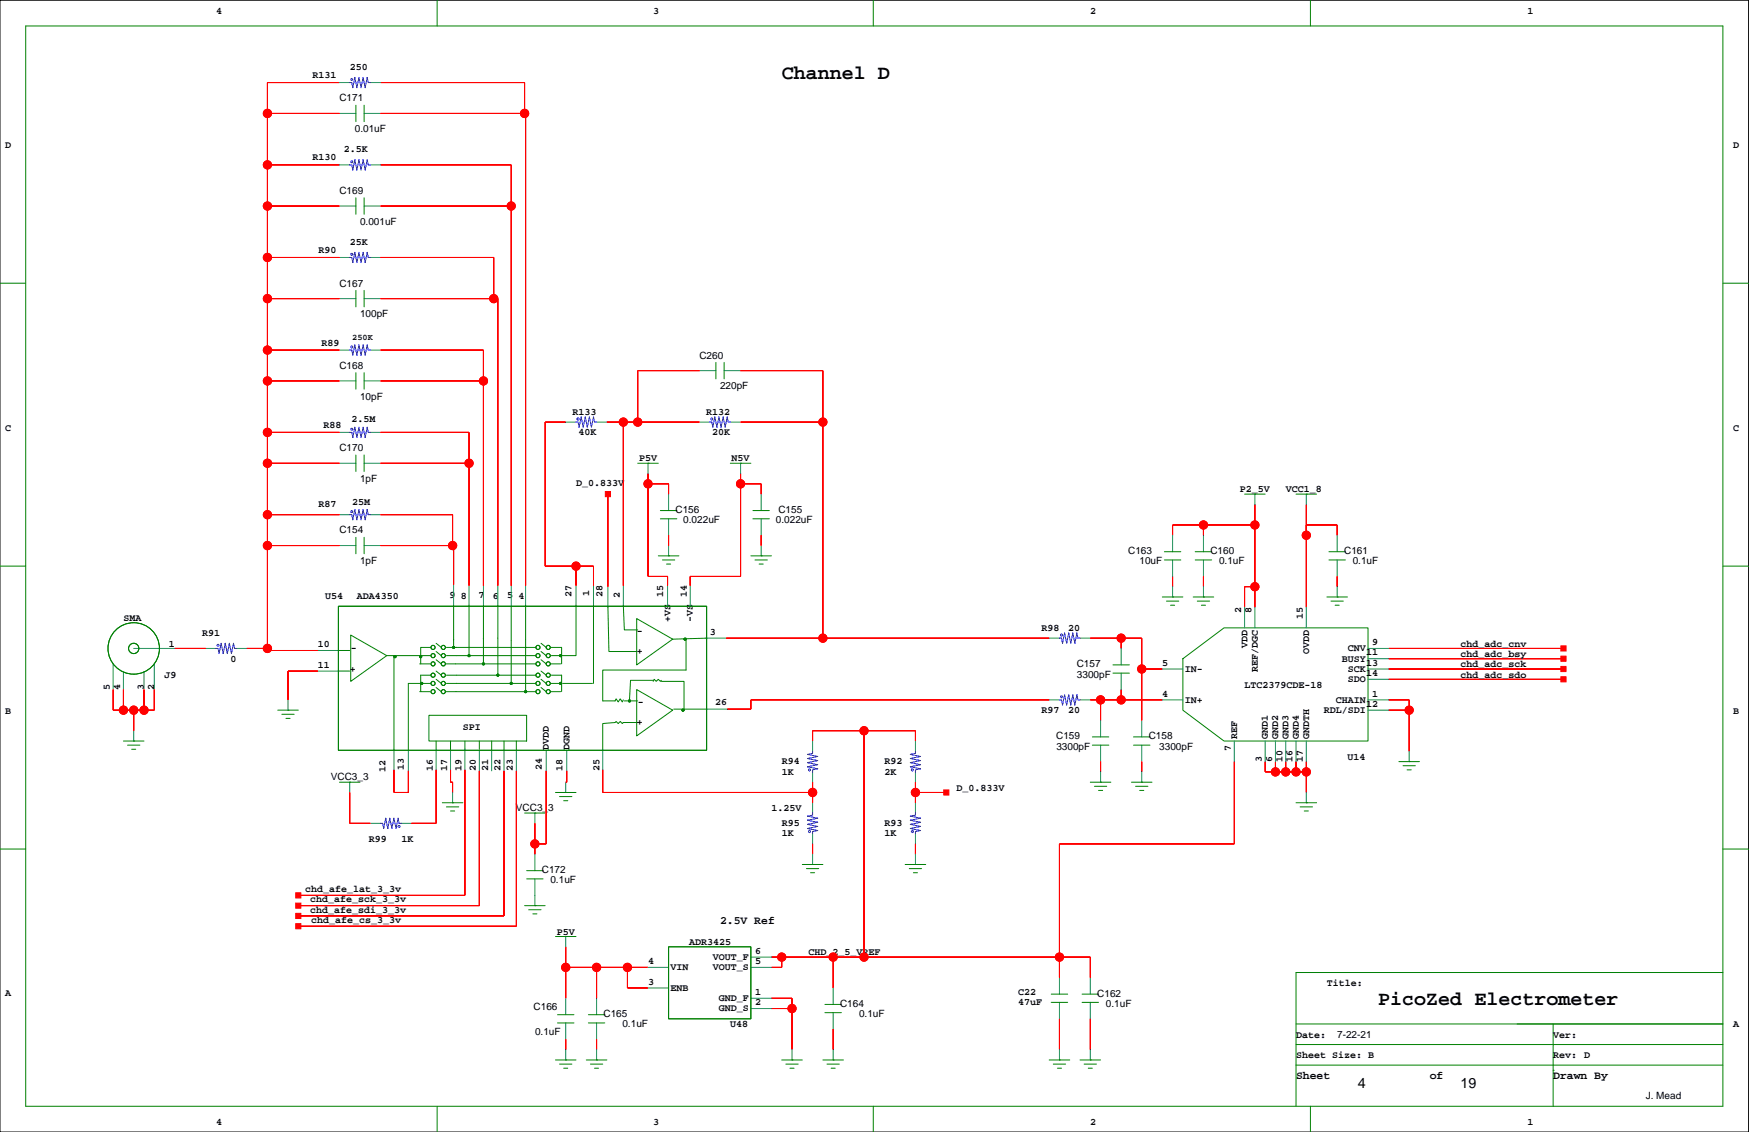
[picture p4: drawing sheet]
<svg xmlns="http://www.w3.org/2000/svg" width="432mm" height="279mm" viewBox="0 0 432 279" stroke-linecap="round" stroke-linejoin="round" font-family="sans-serif">
<defs><g id="words">
<g font-size="4.9">
<text x="193" y="19.5">Channel D</text>
<text x="340.3" y="248">PicoZed Electrometer</text>
</g>
<g font-size="3.5">
<text x="335.2" y="268.6">4</text>
<text x="360.6" y="268.6">19</text>
</g>
<g font-size="2.8">
<text x="177.8" y="228.1">2.5V Ref</text>
<text x="320" y="266.2">Sheet</text>
<text x="353" y="266.2">of</text>
<text x="383.5" y="266.2">Drawn By</text>
</g>
<g font-size="2.5">
<text x="53.3" y="3.4">4</text>
<text x="161.3" y="3.4">3</text>
<text x="269.2" y="3.4">2</text>
<text x="377.1" y="3.4">1</text>
<text x="86.3" y="17.3">250</text>
<text x="77.1" y="19.3">R131</text>
<text x="83.8" y="25">C171</text>
<text x="87.6" y="32.7">0.01uF</text>
<text x="1.3" y="36.4">D</text>
<text x="77.1" y="39.6">R130</text>
<text x="84.9" y="37.6">2.5K</text>
<text x="427.9" y="36.4">D</text>
<text x="83.8" y="47.9">C169</text>
<text x="88.9" y="55.5">0.001uF</text>
<text x="78.6" y="62.5">R90</text>
<text x="86.3" y="60.4">25K</text>
<text x="83.8" y="70.7">C167</text>
<text x="88.9" y="78.4">100pF</text>
<text x="79.4" y="85.3">R89</text>
<text x="172.7" y="88.5">C260</text>
<text x="83.8" y="91">C168</text>
<text x="88.9" y="98.7">10pF</text>
<text x="177.8" y="96.1">220pF</text>
<text x="1.3" y="106.3">C</text>
<text x="79.9" y="105.6">R88</text>
<text x="86.8" y="104.2">2.5M</text>
<text x="141.4" y="102.3">R133</text>
<text x="142.8" y="107.4">40K</text>
<text x="174.4" y="102.3">R132</text>
<text x="175.9" y="107.4">20K</text>
<text x="427.9" y="106.3">C</text>
<text x="83.8" y="111.4">C170</text>
<text x="157.8" y="113.9">P5V</text>
<text x="180.6" y="113.9">N5V</text>
<text x="88.9" y="119">1pF</text>
<text x="142.2" y="120">D_0.833V</text>
<text x="78.6" y="125.2">R87</text>
<text x="87" y="124.6">25M</text>
<text x="306.1" y="121.5">P2_5V</text>
<text x="317.4" y="121.5">VCC1_8</text>
<text x="83.8" y="131.7">C154</text>
<text x="166.8" y="126.6">C156</text>
<text x="168.7" y="129.1">0.022uF</text>
<text x="191.6" y="129.1">0.022uF</text>
<text x="192.2" y="126.6">C155</text>
<text x="278.5" y="136.8">C163</text>
<text x="298.8" y="136.8">C160</text>
<text x="331.8" y="136.8">C161</text>
<text x="88.9" y="139.3">1pF</text>
<text x="281.3" y="139.3">10uF</text>
<text x="301" y="139.3">0.1uF</text>
<text x="334" y="139.3">0.1uF</text>
<text x="80.2" y="147.9">U54</text>
<text x="88.1" y="147.9">ADA4350</text>
<text x="111" y="147.6">9</text>
<text x="113.8" y="147.9">8</text>
<text x="118.1" y="147.6">7</text>
<text x="121.7" y="147.8">6</text>
<text x="125.2" y="147.6">5</text>
<text x="128" y="147.8">4</text>
<text x="141.1" y="147.3" transform="rotate(-90 141.1 147.3)">27</text>
<text x="145.4" y="147.1" transform="rotate(-90 145.4 147.1)">1</text>
<text x="148.7" y="147.3" transform="rotate(-90 148.7 147.3)">28</text>
<text x="153.1" y="147.6" transform="rotate(-90 153.1 147.6)">2</text>
<text x="163.7" y="147.3" transform="rotate(-90 163.7 147.3)">15</text>
<text x="169.6" y="147.3" transform="rotate(-90 169.6 147.3)">14</text>
<text x="30.5" y="153.3">SMA</text>
<text x="165.5" y="153.6" transform="rotate(-90 165.5 153.6)">+VS</text>
<text x="171.1" y="153.6" transform="rotate(-90 171.1 153.6)">-VS</text>
<text x="257.1" y="155.7">R98</text>
<text x="263.7" y="155.7">20</text>
<text x="306.4" y="151.4" transform="rotate(-90 306.4 151.4)">2</text>
<text x="309" y="151.4" transform="rotate(-90 309 151.4)">8</text>
<text x="321.7" y="152.9" transform="rotate(-90 321.7 152.9)">15</text>
<text x="41.7" y="159.6">1</text>
<text x="49.9" y="156.9">R91</text>
<text x="78.5" y="159.7">10</text>
<text x="86.6" y="160.7">-</text>
<text x="157.2" y="156.4">-</text>
<text x="157.2" y="161.5">+</text>
<text x="175.3" y="156.7">3</text>
<text x="308" y="159.9" transform="rotate(-90 308 159.9)">VDD</text>
<text x="323.2" y="161.4" transform="rotate(-90 323.2 161.4)">OVDD</text>
<text x="332.8" y="160.7">CNV</text>
<text x="337.3" y="161.8">11</text>
<text x="338.8" y="159.2">9</text>
<text x="360.6" y="159.6">chd_adc_cnv</text>
<text x="40.6" y="167.2">J9</text>
<text x="56.9" y="163.3">0</text>
<text x="78.5" y="164.8">11</text>
<text x="86.3" y="165.8">+</text>
<text x="265.8" y="164.7">C157</text>
<text x="265.9" y="167.2">3300pF</text>
<text x="287" y="164.3">5</text>
<text x="292.5" y="165.8">IN-</text>
<text x="310.5" y="165.8" transform="rotate(-90 310.5 165.8)">REF/DGC</text>
<text x="331.3" y="163.3">BUSY</text>
<text x="332.8" y="165.8">SCK</text>
<text x="337.3" y="166.9">14</text>
<text x="337.3" y="164.3">13</text>
<text x="360.6" y="162.1">chd_adc_bsy</text>
<text x="360.6" y="164.7">chd_adc_sck</text>
<text x="360.6" y="167.2">chd_adc_sdo</text>
<text x="27.1" y="170.2" transform="rotate(-90 27.1 170.2)">5</text>
<text x="29.6" y="170.2" transform="rotate(-90 29.6 170.2)">4</text>
<text x="35.5" y="170.2" transform="rotate(-90 35.5 170.2)">3</text>
<text x="38.1" y="170.2" transform="rotate(-90 38.1 170.2)">2</text>
<text x="157.4" y="173.9">-</text>
<text x="176.6" y="174">26</text>
<text x="287" y="171.9">4</text>
<text x="292.5" y="173.4">IN+</text>
<text x="307.3" y="169.8">LTC2379CDE-18</text>
<text x="329.8" y="173.4">CHAIN</text>
<text x="332.8" y="168.4">SDO</text>
<text x="338.8" y="171.9">1</text>
<text x="1.3" y="176.1">B</text>
<text x="157.2" y="179">+</text>
<text x="257.1" y="176">R97</text>
<text x="263.7" y="176">20</text>
<text x="326.9" y="176">RDL/SDI</text>
<text x="337.3" y="174.5">12</text>
<text x="427.9" y="176.1">B</text>
<text x="114.3" y="180.3">SPI</text>
<text x="135.5" y="185.2" transform="rotate(-90 135.5 185.2)">DVDD</text>
<text x="140.6" y="185.2" transform="rotate(-90 140.6 185.2)">DGND</text>
<text x="260.7" y="182.5">C159</text>
<text x="260.8" y="185">3300pF</text>
<text x="283.6" y="182.5">C158</text>
<text x="286.2" y="185">3300pF</text>
<text x="303.9" y="185.4" transform="rotate(-90 303.9 185.4)">7</text>
<text x="305.4" y="182.4" transform="rotate(-90 305.4 182.4)">REF</text>
<text x="313" y="182.4" transform="rotate(-90 313 182.4)">GND1</text>
<text x="315.6" y="182.4" transform="rotate(-90 315.6 182.4)">GND2</text>
<text x="318.1" y="182.4" transform="rotate(-90 318.1 182.4)">GND3</text>
<text x="320.7" y="182.4" transform="rotate(-90 320.7 182.4)">GND4</text>
<text x="323.2" y="182.4" transform="rotate(-90 323.2 182.4)">GNDTH</text>
<text x="95.2" y="190.5" transform="rotate(-90 95.2 190.5)">12</text>
<text x="99.7" y="190" transform="rotate(-90 99.7 190)">13</text>
<text x="106.8" y="190.3" transform="rotate(-90 106.8 190.3)">16</text>
<text x="110.4" y="190.3" transform="rotate(-90 110.4 190.3)">17</text>
<text x="113.9" y="190.3" transform="rotate(-90 113.9 190.3)">19</text>
<text x="117.5" y="190.3" transform="rotate(-90 117.5 190.3)">20</text>
<text x="120.5" y="190.3" transform="rotate(-90 120.5 190.3)">21</text>
<text x="123.6" y="190.3" transform="rotate(-90 123.6 190.3)">22</text>
<text x="126.6" y="190.3" transform="rotate(-90 126.6 190.3)">23</text>
<text x="133.8" y="190" transform="rotate(-90 133.8 190)">24</text>
<text x="138.8" y="190.3" transform="rotate(-90 138.8 190.3)">18</text>
<text x="148" y="190.3" transform="rotate(-90 148 190.3)">25</text>
<text x="193" y="188.7">R94</text>
<text x="193" y="191.2">1K</text>
<text x="218.4" y="191.2">2K</text>
<text x="218.4" y="188.7">R92</text>
<text x="311.5" y="188" transform="rotate(-90 311.5 188)">3</text>
<text x="314.1" y="188" transform="rotate(-90 314.1 188)">6</text>
<text x="316.6" y="188" transform="rotate(-90 316.6 188)">10</text>
<text x="319.1" y="188" transform="rotate(-90 319.1 188)">16</text>
<text x="321.7" y="188" transform="rotate(-90 321.7 188)">17</text>
<text x="332.7" y="187.5">U14</text>
<text x="81.7" y="192.6">VCC3_3</text>
<text x="236.2" y="195.2">D_0.833V</text>
<text x="127.4" y="200.2">VCC3_3</text>
<text x="190.5" y="200.2">1.25V</text>
<text x="193" y="203.9">R95</text>
<text x="218.4" y="203.9">R93</text>
<text x="91" y="207.7">R99</text>
<text x="99.1" y="207.7">1K</text>
<text x="193" y="206.5">1K</text>
<text x="218.4" y="206.5">1K</text>
<text x="133.8" y="215.5">C172</text>
<text x="75.3" y="220.2">chd_afe_lat_3_3v</text>
<text x="135.9" y="218">0.1uF</text>
<text x="76.6" y="222.7">chd_afe_sck_3_3v</text>
<text x="76.6" y="225.3">chd_afe_sdi_3_3v</text>
<text x="76.8" y="227.8">chd_afe_cs_3_3v</text>
<text x="137.4" y="230.7">P5V</text>
<text x="170.1" y="233.3">ADR3425</text>
<text x="160" y="238">4</text>
<text x="165.6" y="239.5">VIN</text>
<text x="176" y="236.9">VOUT_F</text>
<text x="176" y="239.5">VOUT_S</text>
<text x="186.4" y="238">5</text>
<text x="186.4" y="235.4">6</text>
<text x="199.6" y="235.8">CHD_2_5_VREF</text>
<text x="1.3" y="245.9">A</text>
<text x="160" y="243">3</text>
<text x="165.6" y="244.5">ENB</text>
<text x="186.4" y="245.6">1</text>
<text x="251.4" y="245.6">C22</text>
<text x="270.9" y="246">C162</text>
<text x="327.6" y="243.4">Title:</text>
<text x="131.7" y="249.3">C166</text>
<text x="149" y="251">C165</text>
<text x="177.5" y="247.1">GND_F</text>
<text x="177.5" y="249.6">GND_S</text>
<text x="186.4" y="248.1">2</text>
<text x="207.4" y="248.5">C164</text>
<text x="212.1" y="251">0.1uF</text>
<text x="251.4" y="248.1">47uF</text>
<text x="273" y="248.5">0.1uF</text>
<text x="132.1" y="255.3">0.1uF</text>
<text x="153.7" y="253.6">0.1uF</text>
<text x="180.3" y="253.6">U48</text>
<text x="320" y="256.1">Date:</text>
<text x="330.1" y="256.1">7-22-21</text>
<text x="383.5" y="256.1">Ver:</text>
<text x="427.9" y="253.6">A</text>
<text x="320" y="261.2">Sheet Size: B</text>
<text x="383.5" y="261.2">Rev: D</text>
<text x="406.3" y="271.3">J. Mead</text>
<text x="53.3" y="277.7">4</text>
<text x="161.3" y="277.7">3</text>
<text x="269.2" y="277.7">2</text>
<text x="377.1" y="277.7">1</text>
</g>
<text font-size="2.1" x="87" y="83.8">250K</text>
</g></defs>
<path d="M0 .1h431.7v279.3h-431.7z" fill="none" stroke="#000" stroke-width=".25"/>
<g fill="none" stroke="#008000" stroke-width=".25">
<path d="M6.3 6.4h419.1v266.7h-419.1zM107.9 .1v6.3M215.6 .1v6.3M323.5 .1v6.3M87.9 26v4M89.9 26v4M87.9 48.8v4.1M89.9 48.8v4.1M0 69.9h6.3M87.9 71.7v4M89.9 71.7v4M425.4 69.9h6.3"/>
<path d="M87.9 92v4.1M89.9 92v4.1M176.7 89.5v4M178.8 89.5v4M87.9 112.3v4.1M89.9 112.3v4.1M157.4 114.3h5.1M160 114.3h.1M180.3 114.3h5.1M182.8 114.3h.1M0 139.7h6.3M87.9 132.6v4.1"/>
<path d="M89.9 132.6v4.1M162.5 137.2h5.1M163 126h4.1M163 128.1h4.1M163.5 138.2h3.1M164.6 139.2h1M165.1 137.2h.1M185.4 137.2h5.1M185.9 126h4M185.9 128.1h4M186.4 138.2h3M187.4 139.2h1"/>
<path d="M187.9 137.2h.1M287.5 136.2h4M287.5 138.2h4M295.1 136.2h4M295.1 138.2h4M307.3 122h5M309.8 122h.1M320 122h5M322.5 122h.1M328.1 136.2h4.1M328.1 138.2h4.1M425.4 139.7h6.3"/>
<path d="M83.5 149.6h91v35.6h-91zM86.6 156.7l8.9 5.1-8.9 6.4zM106.4 159.8h-2.5v4.1M107.7 158.8l1.2 1M110.2 159.8h22.1M112 149.4v10.4M115.8 149.4v12.2M119.4 149.4v14.2M122.9 149.4v17M126.2 149.6v19.1M129.8 149.4v21.3M133.6 158.8l1.2 1"/>
<path d="M136.1 159.8h2.6v4.1M142.2 149.4v12.4h-6.1M146.5 149.4v19.3M150.1 149.6l.2 11.2h6.9M153.9 149.4l.2 6.1h3.3M157.2 152.7l8.9 5.1-8.9 6.3zM169.4 157.5v7.9h-20.6v7.6h3.1l.2-.5 .5 .8 .5-.8 .5 .8 .3-.6M174.5 157.5l-8.4 .3M287 147.3h5M288 148.4h3M289 149.4h1M289.5 147.3h.1"/>
<path d="M294.6 147.3h5.1M295.6 148.4h3M296.6 149.4h1M297.1 147.3h.1M327.6 147.3h5.1M328.6 148.4h3M329.6 149.4h1M330.1 147.3h.1M68.6 175.3h5M69.6 176.3h3M70.6 177.3h1M71.1 175.3h.1"/>
<path d="M83.5 160.6h2.8M83.5 165.6h2.8M95.5 161.8h10.9M97.3 161.8v23.4M103.6 163.9h2.5M103.6 168.7h-2.8v16.5M103.6 170.7h2.5M103.9 168.7h2.5M105.9 176.6h24.1v6.3h-24.1zM106.4 166.6h-2.5v4.1M107.7 160.8l1.2 1M107.7 162.8l1.2 1.1"/>
<path d="M107.7 167.7l1.2 1M107.7 165.6l1.2 1M107.7 169.7l1.2 1M110 163.9h22.3M110 170.7h22.3M110.2 161.8h22.1M110.2 168.7h22.1M110.2 166.6h22.1M133.6 160.8l1.2 1M133.6 162.8l1.2 1.1M133.6 167.7l1.2 1M133.6 165.6l1.2 1"/>
<path d="M133.6 169.7l1.2 1M135.9 163.9h2.5M135.9 170.7h2.5M136.1 168.7h2.6M136.1 166.6h2.6v4.1M138.9 168.7h7.4M154.1 173h3.3M157.2 170.2l8.9 5.1-8.9 6.3zM157.4 178.3h-3.5l-.3 .3-.5-.5-.5 .5-.5-.5-.2 .2-3.1 .3v6.3M161.3 167.9h-5.6l-.3 4.8M163.3 167.9l-.3 .3-.5-.5-.5 .5-.5-.5-.2 .5M163.3 168.2h5.6v7.1"/>
<path d="M166.3 175h8.2M274.8 166.1h4M274.8 164.1h4M292 162.6l10.2-7.6h35.5v27.9h-35.5l-10.2-7.6zM30.5 182.9h5.1M31.5 183.9h3M32.5 184.9h1M33 182.9h.1M83.8 193.1h5.1M86.3 193.1h.1M107.7 182.9v2M109.2 198.1h5.1"/>
<path d="M110.2 199.2h3.1M111.2 182.9v2M111.7 198.1h.1M114.8 182.9v2M118.3 182.9v2M121.4 182.9v2.3M124.4 182.9v2.3M127.5 182.9v2.3M137.1 195.6h5.1M138.1 196.6h3.1M139.2 197.6h1M139.7 195.6h.1"/>
<path d="M269.2 193.1h5.1M269.7 181.9h4M269.7 183.9h4M270.2 194.1h3M271.2 195.1h1M271.7 193.1h.1M279.3 193.1h5.1M279.8 181.9h4.1M279.8 183.9h4.1M280.4 194.1h3M281.4 195.1h1M281.9 193.1h.1"/>
<path d="M320 198.1h5M321 199.2h3M322.5 198.1h.1M345.4 188h5M346.4 189h3M347.4 190h1M347.9 188h.1M0 209.6h6.3M111.2 200.2h1M129.5 200.7h5.1M130 214.9h4.1M130 216.9h4.1"/>
<path d="M132.1 200.7h.1M198.1 213.4h5.1M199.1 214.4h3M200.1 215.4h1M200.6 213.4h.1M223.5 213.4h5M224.5 214.4h3M225.5 215.4h1M226 213.4h.1M322 200.2h1M425.4 209.6h6.3M129.5 223.5h5.1"/>
<path d="M130.5 224.5h3.1M131.5 225.6h1.1M132.1 223.5h.1M137.1 231.2h5.1M139.7 231.2h.1M165.1 233.7h20.3v17.8h-20.3zM137.6 250.5h4.1M137.6 252.5h4.1M145.3 250.5h4M145.3 252.5h4M203.7 247.9h4M203.7 249.9h4"/>
<path d="M259.5 247.4h4.1M259.5 245.4h4.1M267.1 247.4h4.1M267.1 245.4h4.1M320 257.8h105.4M320 252.7h105.4M383.5 252.7v20.4M425.4 240h-105.4v33.1M107.9 273.1v6.3M137.1 261.6h5.1M138.1 262.6h3.1M139.2 263.7h1"/>
<path d="M139.7 261.6h.1M144.7 261.6h5.1M145.8 262.6h3M146.8 263.7h1M147.3 261.6h.1M193 261.6h5.1M194 262.6h3.1M195 263.7h1M195.5 261.6h.1M203.2 261.6h5M204.2 262.6h3M205.2 263.7h1"/>
<path d="M205.7 261.6h.1M215.6 273.1v6.3M259 261.6h5.1M260 262.6h3.1M261.1 263.7h1M261.6 261.6h.1M266.6 261.6h5.1M267.7 262.6h3M268.7 263.7h1M269.2 261.6h.1M320 262.9h105.4M323.5 273.1v6.3"/>
<path d="M383.5 264.2h.1"/>
<circle cx="106.9" cy="159.8" r=".51"/>
<circle cx="109.4" cy="159.8" r=".51"/>
<circle cx="112" cy="159.8" r=".25"/>
<circle cx="132.8" cy="159.8" r=".51"/>
<circle cx="135.4" cy="159.8" r=".51"/>
<circle cx="169.1" cy="157.8" r=".25"/>
<circle cx="33" cy="160" r="1.27"/>
<circle cx="33" cy="160" r="6.3"/>
<circle cx="97.5" cy="162.1" r=".25"/>
<circle cx="103.9" cy="162.1" r=".25"/>
<circle cx="104.1" cy="168.7" r=".25"/>
<circle cx="106.9" cy="161.8" r=".51"/>
<circle cx="106.9" cy="170.7" r=".51"/>
<circle cx="106.9" cy="166.6" r=".51"/>
<circle cx="106.9" cy="163.9" r=".51"/>
<circle cx="106.9" cy="168.7" r=".51"/>
<circle cx="109.4" cy="161.8" r=".51"/>
<circle cx="109.4" cy="170.7" r=".51"/>
<circle cx="109.4" cy="166.6" r=".51"/>
<circle cx="109.4" cy="163.9" r=".51"/>
<circle cx="109.4" cy="168.7" r=".51"/>
<circle cx="115.8" cy="161.8" r=".25"/>
<circle cx="119.4" cy="163.9" r=".25"/>
<circle cx="122.9" cy="166.6" r=".25"/>
<circle cx="126.2" cy="168.7" r=".25"/>
<circle cx="129.8" cy="170.7" r=".25"/>
<circle cx="132.8" cy="161.8" r=".51"/>
<circle cx="132.8" cy="170.7" r=".51"/>
<circle cx="132.8" cy="166.6" r=".51"/>
<circle cx="132.8" cy="168.7" r=".51"/>
<circle cx="132.8" cy="163.9" r=".51"/>
<circle cx="135.4" cy="161.8" r=".51"/>
<circle cx="135.4" cy="170.7" r=".51"/>
<circle cx="135.4" cy="166.6" r=".51"/>
<circle cx="135.4" cy="163.9" r=".51"/>
<circle cx="135.4" cy="168.7" r=".51"/>
<circle cx="138.4" cy="161.8" r=".25"/>
<circle cx="138.4" cy="168.7" r=".25"/>
<circle cx="155.4" cy="173" r=".25"/>
<circle cx="168.6" cy="175.3" r=".25"/>
</g>
<g fill="none" stroke="#008080" stroke-width=".25">
<path d="M83.8 28h4.1M83.8 20.4h2.5M89.9 28h4.1M91.4 20.4h2.6M83.8 50.9h4.1M83.8 40.7h2.5M89.9 50.9h4.1M91.4 40.7h2.6M83.8 63.5h2.5M83.8 73.7h4.1M89.9 73.7h4.1M91.4 63.5h2.6"/>
<path d="M83.8 86.4h2.5M83.8 94h4.1M89.9 94h4.1M91.4 86.4h2.6M172.7 91.5h4M178.8 91.5h4M83.8 106.7h2.5M83.8 114.3h4.1M89.9 114.3h4.1M91.4 106.7h2.6M139.7 104.2h2.5M147.3 104.2h2.5"/>
<path d="M160 114.3v2.6M172.7 104.2h2.5M180.3 104.2h2.5M182.8 114.3v2.6M83.8 127h2.5M83.8 134.7h4.1M89.9 134.7h4.1M91.4 127h2.6M165.1 122v4M165.1 128.1v4M165.1 134.7v2.5M187.9 122v4"/>
<path d="M187.9 128.1v4M187.9 134.7v2.5M289.5 132.1v4.1M289.5 138.2v4.1M297.1 132.1v4.1M297.1 138.2v4.1M309.8 122v2.5M322.5 122v2.5M330.1 132.1v4.1M330.1 138.2v4.1M112 144.3v5.1M115.8 144.6v5"/>
<path d="M119.4 144.6v5M122.9 144.6v5M126.2 144.6v5M129.8 144.6v5M142.2 144.6v5M146.5 144.6v5M150.1 144.8v5.1M153.9 144.6v5M164.8 144.6v5M170.4 144.6v5M174.2 157.5h5.1M259 157.5h2.6"/>
<path d="M266.6 157.5h2.6M289.5 144.8v2.5M297.1 144.8v2.5M307.3 149.9v5.1M309.8 149.9v5.1M322.5 149.9v5.1M330.1 144.8v2.5M27.9 163.9v6.3M30.5 165.9v4.3M33 160h10.2M35.6 165.9v4.3M38.1 163.9v6.3"/>
<path d="M50.8 160h2.5M58.4 160h2.5M71.1 172.7v2.6M78.5 160.6h5M78.5 165.6h5M174.5 175h5M259 172.7h2.6M266.6 172.7h2.6M271.7 177.8v4.1M276.8 160v4.1M276.8 166.1v4.1M281.9 177.8v4.1"/>
<path d="M287 172.7h5M287 165.1h5M337.7 160h5.1M337.7 172.7h5.1M337.7 165.1h5.1M337.7 162.6h5.1M337.7 175.3h5.1M337.7 167.7h5.1M33 180.4v2.5M86.3 193.1v2.5M97.3 184.9v5.1M100.8 185.2v5.1"/>
<path d="M107.7 184.9v5.1M111.2 184.9v5.1M111.7 195.6v2.5M114.8 184.9v5.1M118.3 185.2v5.1M121.4 185.2v5.1M124.4 185.2v5.1M127.5 185.2v5.1M134.8 185.2v5.1M139.7 193.1v2.5M139.9 185.2v5.1M148.8 184.9v5.1"/>
<path d="M200.6 182.9v2.5M200.6 190.5v2.6M200.6 198.1v2.6M226 182.9v2.5M226 190.5v2.6M226 198.1v2.6M271.7 183.9v4.1M271.7 190.5v2.6M281.9 183.9v4.1M281.9 190.5v2.6M304.7 182.9v5.1M312.3 182.9v5.1"/>
<path d="M314.9 182.9v5.1M317.4 182.9v5.1M320 182.9v5.1M322.5 182.9v5.1M322.5 195.6v2.5M347.9 185.4v2.6M91.4 203.2h2.6M99 203.2h2.6M132.1 200.7v2.5M132.1 210.8v4.1M132.1 216.9v6.6M200.6 205.8v2.5"/>
<path d="M200.6 210.8v2.6M226 205.8v2.5M226 210.8v2.6M139.7 231.2v2.5M160 238.8h5.1M185.4 238.8h5.1M185.4 236.2h5.1M139.7 246.4v4.1M139.7 252.5v4M139.7 259.1v2.5M147.3 246.4v4.1M147.3 252.5v4"/>
<path d="M147.3 259.1v2.5M160 243.8h5.1M185.4 246.4h5.1M185.4 248.9h5.1M195.5 259.1v2.5M205.7 243.8v4.1M205.7 249.9v4.1M205.7 259.1v2.5M261.6 241.3v4.1M261.6 247.4v4.1M261.6 259.1v2.5M269.2 241.3v4.1"/>
<path d="M269.2 247.4v4.1M269.2 259.1v2.5"/>
</g>
<g fill="none" stroke="#00f" stroke-width=".25">
<path d="M86.3 20.4h.5l.3 1.2 .5-2.5 .5 2.5 .5-2.5 .5 2.5 .5-2.5 .5 2.5 .6-2.5 .2 1.3h.5M86.3 40.7h.5l.3 1.3 .5-2.6 .5 2.6 .5-2.6 .5 2.6 .5-2.6 .5 2.6 .6-2.6 .2 1.3h.5M86.3 63.5h.5l.3 1.3 .5-2.5 .5 2.5 .5-2.5 .5 2.5 .5-2.5 .5 2.5 .6-2.5 .2 1.2h.5M86.3 86.4h.5l.3 1.3 .5-2.6 .5 2.6 .5-2.6 .5 2.6 .5-2.6 .5 2.6 .6-2.6 .2 1.3h.5M86.3 106.7h.5l.3 1.3 .5-2.6 .5 2.6 .5-2.6 .5 2.6 .5-2.6 .5 2.6 .6-2.6 .2 1.3h.5M142.2 104.2h.5l.3 1.2 .5-2.5 .5 2.5 .5-2.5 .5 2.5 .5-2.5 .5 2.5 .5-2.5 .3 1.3h.5M175.2 104.2h.5l.3 1.2 .5-2.5 .5 2.5 .5-2.5 .5 2.5 .5-2.5 .5 2.5 .5-2.5 .3 1.3h.5M86.3 127h.5l.3 1.3 .5-2.5 .5 2.5 .5-2.5 .5 2.5 .5-2.5 .5 2.5 .6-2.5 .2 1.2h.5M261.6 157.5h.5l.2 1.3 .5-2.6 .5 2.6 .5-2.6 .6 2.6 .5-2.6 .5 2.6 .5-2.6 .2 1.3h.5M53.3 160h.5l.3 1.3 .5-2.5 .5 2.5 .5-2.5 .5 2.5 .5-2.5 .5 2.5 .5-2.5 .3 1.2h.5M261.6 172.7h.5l.2 1.3 .5-2.5 .5 2.5 .5-2.5 .6 2.5 .5-2.5 .5 2.5 .5-2.5 .2 1.2h.5M200.6 185.4v.5l-1.3 .3 2.6 .5-2.6 .5 2.6 .5-2.6 .5 2.6 .5-2.6 .6 2.6 .5-1.3 .2v.5"/>
<path d="M226 185.4v.5l-1.3 .3 2.6 .5-2.6 .5 2.6 .5-2.6 .5 2.6 .5-2.6 .6 2.6 .5-1.3 .2v.5M94 203.2h.5l.2 1.3 .5-2.6 .5 2.6 .5-2.6 .6 2.6 .5-2.6 .5 2.6 .5-2.6 .2 1.3h.5M200.6 200.7v.5l-1.3 .2 2.6 .5-2.6 .6 2.6 .5-2.6 .5 2.6 .5-2.6 .5 2.6 .5-1.3 .2v.6M226 200.7v.5l-1.3 .2 2.6 .5-2.6 .6 2.6 .5-2.6 .5 2.6 .5-2.6 .5 2.6 .5-1.3 .2v.6"/>
<circle cx="86.8" cy="19.6" r=".25"/>
<circle cx="86.8" cy="39.9" r=".25"/>
<circle cx="86.8" cy="62.8" r=".25"/>
<circle cx="86.8" cy="85.6" r=".25"/>
<circle cx="86.8" cy="106" r=".25"/>
<circle cx="142.7" cy="103.4" r=".25"/>
<circle cx="175.7" cy="103.4" r=".25"/>
<circle cx="86.8" cy="126.3" r=".25"/>
<circle cx="53.8" cy="159.3" r=".25"/>
<circle cx="262.1" cy="156.7" r=".25"/>
<circle cx="262.1" cy="172" r=".25"/>
<circle cx="199.9" cy="190" r=".25"/>
<circle cx="225.2" cy="190" r=".25"/>
<circle cx="98.5" cy="204" r=".25"/>
<circle cx="199.9" cy="205.2" r=".25"/>
<circle cx="225.2" cy="205.2" r=".25"/>
</g>
<g fill="#f00" stroke="#f00" stroke-width=".25">
<path d="M226 193.1v2.5z" fill-rule="evenodd"/>
<path d="M226 195.6v2.5z" fill-rule="evenodd"/>
<path d="M226 195.6h7.6z" fill-rule="evenodd"/>
<path d="M233 195h1.3v1.2h-1.3z" fill-rule="evenodd"/>
<path d="M226 208.3v2.5z" fill-rule="evenodd"/>
<path d="M200.6 208.3v2.5z" fill-rule="evenodd"/>
<path d="M271.7 172.7h5.1z" fill-rule="evenodd"/>
<path d="M276.8 172.7h10.2z" fill-rule="evenodd"/>
<path d="M276.8 170.2v2.5z" fill-rule="evenodd"/>
<path d="M269.2 172.7h2.5z" fill-rule="evenodd"/>
<path d="M271.7 172.7v5.1z" fill-rule="evenodd"/>
<path d="M185.4 172.7v2.3z" fill-rule="evenodd"/>
<path d="M179.5 175h5.9z" fill-rule="evenodd"/>
<path d="M185.4 172.7h73.6z" fill-rule="evenodd"/>
<path d="M276.8 157.5h5.1z" fill-rule="evenodd"/>
<path d="M281.9 165.1h5.1z" fill-rule="evenodd"/>
<path d="M281.9 165.1v12.7z" fill-rule="evenodd"/>
<path d="M281.9 157.5v7.6z" fill-rule="evenodd"/>
<path d="M276.8 157.5v2.5z" fill-rule="evenodd"/>
<path d="M269.2 157.5h7.6z" fill-rule="evenodd"/>
<path d="M271.7 188v2.5z" fill-rule="evenodd"/>
<path d="M281.9 188v2.5z" fill-rule="evenodd"/>
<path d="M342.8 160h43.2z" fill-rule="evenodd"/>
<path d="M385.4 159.4h1.2v1.3h-1.2z" fill-rule="evenodd"/>
<path d="M342.8 162.6h43.2z" fill-rule="evenodd"/>
<path d="M385.4 162h1.2v1.2h-1.2z" fill-rule="evenodd"/>
<path d="M342.8 165.1h43.2z" fill-rule="evenodd"/>
<path d="M385.4 164.5h1.2v1.3h-1.2z" fill-rule="evenodd"/>
<path d="M342.8 167.7h43.2z" fill-rule="evenodd"/>
<path d="M385.4 167h1.2v1.3h-1.2z" fill-rule="evenodd"/>
<path d="M342.8 172.7h5.1z" fill-rule="evenodd"/>
<path d="M347.9 175.3v10.1z" fill-rule="evenodd"/>
<path d="M342.8 175.3h5.1z" fill-rule="evenodd"/>
<path d="M347.9 172.7v2.6z" fill-rule="evenodd"/>
<path d="M322.5 188v2.5z" fill-rule="evenodd"/>
<path d="M312.3 190.5h2.6z" fill-rule="evenodd"/>
<path d="M314.9 190.5h2.5z" fill-rule="evenodd"/>
<path d="M317.4 190.5h2.6z" fill-rule="evenodd"/>
<path d="M320 190.5h2.5z" fill-rule="evenodd"/>
<path d="M317.4 188v2.5z" fill-rule="evenodd"/>
<path d="M320 188v2.5z" fill-rule="evenodd"/>
<path d="M322.5 190.5v5.1z" fill-rule="evenodd"/>
<path d="M314.9 188v2.5z" fill-rule="evenodd"/>
<path d="M312.3 188v2.5z" fill-rule="evenodd"/>
<path d="M309.8 124.5v5.1z" fill-rule="evenodd"/>
<path d="M307.3 144.8h2.5z" fill-rule="evenodd"/>
<path d="M289.5 129.6h7.6z" fill-rule="evenodd"/>
<path d="M297.1 129.6v2.5z" fill-rule="evenodd"/>
<path d="M297.1 129.6h12.7z" fill-rule="evenodd"/>
<path d="M289.5 129.6v2.5z" fill-rule="evenodd"/>
<path d="M309.8 144.8v5.1z" fill-rule="evenodd"/>
<path d="M307.3 144.8v5.1z" fill-rule="evenodd"/>
<path d="M309.8 129.6v15.2z" fill-rule="evenodd"/>
<path d="M289.5 142.3v2.5z" fill-rule="evenodd"/>
<path d="M297.1 142.3v2.5z" fill-rule="evenodd"/>
<path d="M330.1 142.3v2.5z" fill-rule="evenodd"/>
<path d="M190.5 246.4h5z" fill-rule="evenodd"/>
<path d="M195.5 246.4v2.5z" fill-rule="evenodd"/>
<path d="M190.5 248.9h5z" fill-rule="evenodd"/>
<path d="M195.5 248.9v10.2z" fill-rule="evenodd"/>
<path d="M261.6 251.5v7.6z" fill-rule="evenodd"/>
<path d="M269.2 251.5v7.6z" fill-rule="evenodd"/>
<path d="M205.7 236.2v7.6z" fill-rule="evenodd"/>
<path d="M261.6 236.2h7.6z" fill-rule="evenodd"/>
<path d="M226 180.4v2.5z" fill-rule="evenodd"/>
<path d="M261.6 236.2v5.1z" fill-rule="evenodd"/>
<path d="M200.6 180.4v2.5z" fill-rule="evenodd"/>
<path d="M213.3 180.4h12.7z" fill-rule="evenodd"/>
<path d="M269.2 236.2v5.1z" fill-rule="evenodd"/>
<path d="M261.6 208.3h43.1z" fill-rule="evenodd"/>
<path d="M190.5 236.2h2.5z" fill-rule="evenodd"/>
<path d="M193 236.2v2.6z" fill-rule="evenodd"/>
<path d="M190.5 238.8h2.5z" fill-rule="evenodd"/>
<path d="M261.6 208.3v27.9z" fill-rule="evenodd"/>
<path d="M200.6 180.4h12.7z" fill-rule="evenodd"/>
<path d="M205.7 236.2h7.6z" fill-rule="evenodd"/>
<path d="M193 236.2h12.7z" fill-rule="evenodd"/>
<path d="M304.7 188v20.3z" fill-rule="evenodd"/>
<path d="M213.3 236.2h48.3z" fill-rule="evenodd"/>
<path d="M213.3 180.4v55.8z" fill-rule="evenodd"/>
<path d="M154.9 238.8h5.1z" fill-rule="evenodd"/>
<path d="M154.9 243.8h5.1z" fill-rule="evenodd"/>
<path d="M154.9 238.8v5z" fill-rule="evenodd"/>
<path d="M147.3 238.8h7.6z" fill-rule="evenodd"/>
<path d="M147.3 238.8v7.6z" fill-rule="evenodd"/>
<path d="M139.7 238.8v7.6z" fill-rule="evenodd"/>
<path d="M139.7 238.8h7.6z" fill-rule="evenodd"/>
<path d="M139.7 233.7v5.1z" fill-rule="evenodd"/>
<path d="M147.3 256.5v2.6z" fill-rule="evenodd"/>
<path d="M139.7 256.5v2.6z" fill-rule="evenodd"/>
<path d="M205.7 254v5.1z" fill-rule="evenodd"/>
<path d="M187.9 119.4v2.6z" fill-rule="evenodd"/>
<path d="M170.4 142.3v2.3z" fill-rule="evenodd"/>
<path d="M182.8 116.9v2.5z" fill-rule="evenodd"/>
<path d="M182.8 119.4h5.1z" fill-rule="evenodd"/>
<path d="M170.4 142.3h12.4z" fill-rule="evenodd"/>
<path d="M182.8 119.4v22.9z" fill-rule="evenodd"/>
<path d="M111.7 134.7h.3z" fill-rule="evenodd"/>
<path d="M111.7 127v7.7z" fill-rule="evenodd"/>
<path d="M94 134.7h17.7z" fill-rule="evenodd"/>
<path d="M112 134.7v9.6z" fill-rule="evenodd"/>
<path d="M94 127h17.7z" fill-rule="evenodd"/>
<path d="M115.8 106.7v7.6z" fill-rule="evenodd"/>
<path d="M115.8 114.3v30.3z" fill-rule="evenodd"/>
<path d="M94 114.3h21.8z" fill-rule="evenodd"/>
<path d="M94 106.7h21.8z" fill-rule="evenodd"/>
<path d="M119.4 86.4v7.6z" fill-rule="evenodd"/>
<path d="M94 94h25.4z" fill-rule="evenodd"/>
<path d="M94 86.4h25.4z" fill-rule="evenodd"/>
<path d="M119.4 94v50.6z" fill-rule="evenodd"/>
<path d="M121.9 63.5v10.2z" fill-rule="evenodd"/>
<path d="M121.9 73.7h1z" fill-rule="evenodd"/>
<path d="M94 73.7h27.9z" fill-rule="evenodd"/>
<path d="M122.9 73.7v70.9z" fill-rule="evenodd"/>
<path d="M94 63.5h27.9z" fill-rule="evenodd"/>
<path d="M126.2 40.7v10.2z" fill-rule="evenodd"/>
<path d="M94 40.7h32.2z" fill-rule="evenodd"/>
<path d="M126.2 50.9v93.7z" fill-rule="evenodd"/>
<path d="M94 50.9h32.2z" fill-rule="evenodd"/>
<path d="M66 106.7h17.8z" fill-rule="evenodd"/>
<path d="M66 160v.6z" fill-rule="evenodd"/>
<path d="M60.9 160h5.1z" fill-rule="evenodd"/>
<path d="M66 160.6h12.5z" fill-rule="evenodd"/>
<path d="M66 114.3v12.7z" fill-rule="evenodd"/>
<path d="M66 106.7v7.6z" fill-rule="evenodd"/>
<path d="M66 73.7h17.8z" fill-rule="evenodd"/>
<path d="M66 50.9v12.6z" fill-rule="evenodd"/>
<path d="M66 50.9h17.8z" fill-rule="evenodd"/>
<path d="M66 40.7v10.2z" fill-rule="evenodd"/>
<path d="M66 134.7h17.8z" fill-rule="evenodd"/>
<path d="M66 134.7v25.3z" fill-rule="evenodd"/>
<path d="M66 127v7.7z" fill-rule="evenodd"/>
<path d="M66 86.4v7.6z" fill-rule="evenodd"/>
<path d="M66 94v12.7z" fill-rule="evenodd"/>
<path d="M66 63.5v10.2z" fill-rule="evenodd"/>
<path d="M66 73.7v12.7z" fill-rule="evenodd"/>
<path d="M66 86.4h17.8z" fill-rule="evenodd"/>
<path d="M66 94h17.8z" fill-rule="evenodd"/>
<path d="M66 114.3h17.8z" fill-rule="evenodd"/>
<path d="M66 127h17.8z" fill-rule="evenodd"/>
<path d="M66 63.5h17.8z" fill-rule="evenodd"/>
<path d="M66 28h17.8z" fill-rule="evenodd"/>
<path d="M66 20.4h17.8z" fill-rule="evenodd"/>
<path d="M66 20.4v7.6z" fill-rule="evenodd"/>
<path d="M66 28v12.7z" fill-rule="evenodd"/>
<path d="M66 40.7h17.8z" fill-rule="evenodd"/>
<path d="M129.5 28h.3z" fill-rule="evenodd"/>
<path d="M129.5 20.4v7.6z" fill-rule="evenodd"/>
<path d="M94 20.4h35.5z" fill-rule="evenodd"/>
<path d="M129.8 28v116.6z" fill-rule="evenodd"/>
<path d="M94 28h35.5z" fill-rule="evenodd"/>
<path d="M146.5 139.7v4.9z" fill-rule="evenodd"/>
<path d="M142.2 139.7h4.3z" fill-rule="evenodd"/>
<path d="M142.2 139.7v4.9z" fill-rule="evenodd"/>
<path d="M134.6 139.7h7.6z" fill-rule="evenodd"/>
<path d="M134.6 104.2h5.1z" fill-rule="evenodd"/>
<path d="M134.6 104.2v35.5z" fill-rule="evenodd"/>
<path d="M200.6 193.1v2.5z" fill-rule="evenodd"/>
<path d="M200.6 195.6v2.5z" fill-rule="evenodd"/>
<path d="M148.8 190v5.6z" fill-rule="evenodd"/>
<path d="M148.8 195.6h51.8z" fill-rule="evenodd"/>
<path d="M150.1 122v22.8z" fill-rule="evenodd"/>
<path d="M149.4 121.3h1.3v1.3h-1.3z" fill-rule="evenodd"/>
<path d="M114.8 190v31z" fill-rule="evenodd"/>
<path d="M73.6 221h41.2z" fill-rule="evenodd"/>
<path d="M73 220.4h1.3v1.2h-1.3z" fill-rule="evenodd"/>
<path d="M118.3 190.3v33.2z" fill-rule="evenodd"/>
<path d="M73.6 223.5h44.7z" fill-rule="evenodd"/>
<path d="M73 222.9h1.3v1.3h-1.3z" fill-rule="evenodd"/>
<path d="M100.8 190.3v5.3z" fill-rule="evenodd"/>
<path d="M97.3 195.6h3.5z" fill-rule="evenodd"/>
<path d="M97.3 190v5.6z" fill-rule="evenodd"/>
<path d="M165.1 119.4v2.6z" fill-rule="evenodd"/>
<path d="M160 116.9v2.5z" fill-rule="evenodd"/>
<path d="M160 142.3h4.8z" fill-rule="evenodd"/>
<path d="M164.8 142.3v2.3z" fill-rule="evenodd"/>
<path d="M160 119.4v22.9z" fill-rule="evenodd"/>
<path d="M160 119.4h5.1z" fill-rule="evenodd"/>
<path d="M111.7 193.1v2.5z" fill-rule="evenodd"/>
<path d="M111.2 193.1h.5z" fill-rule="evenodd"/>
<path d="M111.2 190v3.1z" fill-rule="evenodd"/>
<path d="M107.7 190v13.2z" fill-rule="evenodd"/>
<path d="M101.6 203.2h6.1z" fill-rule="evenodd"/>
<path d="M322.5 129.6v2.5z" fill-rule="evenodd"/>
<path d="M322.5 124.5v7.6z" fill-rule="evenodd"/>
<path d="M322.5 129.6h7.6z" fill-rule="evenodd"/>
<path d="M330.1 129.6v2.5z" fill-rule="evenodd"/>
<path d="M322.5 132.1v17.8z" fill-rule="evenodd"/>
<path d="M86.3 195.6v7.6z" fill-rule="evenodd"/>
<path d="M86.3 203.2h5.1z" fill-rule="evenodd"/>
<path d="M132.1 203.2v5.1z" fill-rule="evenodd"/>
<path d="M132.1 208.3v2.5z" fill-rule="evenodd"/>
<path d="M132.1 208.3h2.7z" fill-rule="evenodd"/>
<path d="M134.8 190.3v18z" fill-rule="evenodd"/>
<path d="M124.4 190.3v35.8z" fill-rule="evenodd"/>
<path d="M73.6 226.1h50.8z" fill-rule="evenodd"/>
<path d="M73 225.4h1.3v1.3h-1.3z" fill-rule="evenodd"/>
<path d="M127.5 190.3v38.3z" fill-rule="evenodd"/>
<path d="M73.6 228.6h53.9z" fill-rule="evenodd"/>
<path d="M73 228h1.3v1.2h-1.3z" fill-rule="evenodd"/>
<path d="M139.7 193.1h.2z" fill-rule="evenodd"/>
<path d="M139.9 190.3v2.8z" fill-rule="evenodd"/>
<path d="M71.1 165.6v7.1z" fill-rule="evenodd"/>
<path d="M71.1 165.6h7.4z" fill-rule="evenodd"/>
<path d="M27.9 170.2v5.1z" fill-rule="evenodd"/>
<path d="M27.9 175.3h2.6z" fill-rule="evenodd"/>
<path d="M30.5 170.2v5.1z" fill-rule="evenodd"/>
<path d="M30.5 175.3h2.5z" fill-rule="evenodd"/>
<path d="M33 175.3h2.6z" fill-rule="evenodd"/>
<path d="M33 175.3v5.1z" fill-rule="evenodd"/>
<path d="M35.6 175.3h2.5z" fill-rule="evenodd"/>
<path d="M38.1 170.2v5.1z" fill-rule="evenodd"/>
<path d="M35.6 170.2v5.1z" fill-rule="evenodd"/>
<path d="M43.2 160h7.6z" fill-rule="evenodd"/>
<path d="M165.1 132.1v2.6z" fill-rule="evenodd"/>
<path d="M187.9 132.1v2.6z" fill-rule="evenodd"/>
<path d="M157.4 91.5h15.3z" fill-rule="evenodd"/>
<path d="M157.4 91.5v12.7z" fill-rule="evenodd"/>
<path d="M149.8 104.2h4.1z" fill-rule="evenodd"/>
<path d="M153.9 104.2h3.5z" fill-rule="evenodd"/>
<path d="M153.9 104.2v40.4z" fill-rule="evenodd"/>
<path d="M157.4 104.2h15.3z" fill-rule="evenodd"/>
<path d="M182.8 91.5h20.4z" fill-rule="evenodd"/>
<path d="M203.2 91.5v12.7z" fill-rule="evenodd"/>
<path d="M203.2 157.5h55.8z" fill-rule="evenodd"/>
<path d="M179.3 157.5h23.9z" fill-rule="evenodd"/>
<path d="M182.8 104.2h20.4z" fill-rule="evenodd"/>
<path d="M203.2 104.2v53.3z" fill-rule="evenodd"/>
<circle cx="226" cy="195.6" r="1.02"/>
<circle cx="276.8" cy="172.7" r="1.02"/>
<circle cx="271.7" cy="172.7" r="1.02"/>
<circle cx="281.9" cy="165.1" r="1.02"/>
<circle cx="276.8" cy="157.5" r="1.02"/>
<circle cx="347.9" cy="175.3" r="1.02"/>
<circle cx="317.4" cy="190.5" r="1.02"/>
<circle cx="320" cy="190.5" r="1.02"/>
<circle cx="322.5" cy="190.5" r="1.02"/>
<circle cx="314.9" cy="190.5" r="1.02"/>
<circle cx="297.1" cy="129.6" r="1.02"/>
<circle cx="309.8" cy="144.8" r="1.02"/>
<circle cx="309.8" cy="129.6" r="1.02"/>
<circle cx="195.5" cy="248.9" r="1.02"/>
<circle cx="193" cy="236.2" r="1.02"/>
<circle cx="205.7" cy="236.2" r="1.02"/>
<circle cx="261.6" cy="236.2" r="1.02"/>
<circle cx="213.3" cy="236.2" r="1.02"/>
<circle cx="213.3" cy="180.4" r="1.02"/>
<circle cx="154.9" cy="238.8" r="1.02"/>
<circle cx="147.3" cy="238.8" r="1.02"/>
<circle cx="139.7" cy="238.8" r="1.02"/>
<circle cx="182.8" cy="119.4" r="1.02"/>
<circle cx="111.7" cy="134.7" r="1.02"/>
<circle cx="115.8" cy="114.3" r="1.02"/>
<circle cx="119.4" cy="94" r="1.02"/>
<circle cx="121.9" cy="73.7" r="1.02"/>
<circle cx="126.2" cy="50.9" r="1.02"/>
<circle cx="66" cy="50.9" r="1.02"/>
<circle cx="66" cy="160" r="1.02"/>
<circle cx="66" cy="134.7" r="1.02"/>
<circle cx="66" cy="106.7" r="1.02"/>
<circle cx="66" cy="73.7" r="1.02"/>
<circle cx="66" cy="86.4" r="1.02"/>
<circle cx="66" cy="94" r="1.02"/>
<circle cx="66" cy="114.3" r="1.02"/>
<circle cx="66" cy="127" r="1.02"/>
<circle cx="66" cy="63.5" r="1.02"/>
<circle cx="66" cy="28" r="1.02"/>
<circle cx="66" cy="40.7" r="1.02"/>
<circle cx="129.5" cy="28" r="1.02"/>
<circle cx="142.2" cy="139.7" r="1.02"/>
<circle cx="200.6" cy="195.6" r="1.02"/>
<circle cx="160" cy="119.4" r="1.02"/>
<circle cx="322.5" cy="132.1" r="1.02"/>
<circle cx="132" cy="208.3" r="1.02"/>
<circle cx="30.5" cy="175.3" r="1.02"/>
<circle cx="33" cy="175.3" r="1.02"/>
<circle cx="35.6" cy="175.3" r="1.02"/>
<circle cx="153.9" cy="104.2" r="1.02"/>
<circle cx="157.4" cy="104.2" r="1.02"/>
<circle cx="203.2" cy="157.5" r="1.02"/>
<circle cx="203.2" cy="104.2" r="1.02"/>
</g>
<g fill="none" stroke="#f00" stroke-width=".25">
<path d="M66 28h17.8M83.8 20.4h-17.8v140.2h12.5M94 28h35.8v116.6M94 20.4h35.5v7.6M66 40.7h17.8M66 50.9h17.8M94 40.7h32.2v103.9M94 50.9h32.2M66 73.7h17.8M66 63.5h17.8M94 63.5h27.9v10.2M94 73.7h28.9v70.9"/>
<path d="M66 94h17.8M66 86.4h17.8M94 86.4h25.4v58.2M94 94h25.4M172.7 91.5h-15.3v12.7M182.8 91.5h20.4v66M66 114.3h17.8M66 106.7h17.8M94 106.7h21.8v37.9M94 114.3h21.8M139.7 104.2h-5.1v35.5h11.9v4.9M149.8 104.2h22.9"/>
<path d="M153.9 104.2v40.4M160 119.4h5.1v2.6M160 116.9v25.4h4.8v2.3M182.8 119.4h5.1v2.6M182.8 116.9v25.4h-12.4v2.3M182.8 104.2h20.4M66 134.7h17.8M66 127h17.8M94 134.7h18v9.6M94 127h17.7v7.7M142.2 139.7v4.9M150.1 122v22.8"/>
<path d="M165.1 132.1v2.6M187.9 132.1v2.6M297.1 129.6v2.5M309.8 124.5v25.4M309.8 129.6h-20.3v2.5M322.5 124.5v25.4M322.5 129.6h7.6v2.5M179.3 157.5h79.7M269.2 157.5h12.7v20.3M276.8 157.5v2.5M289.5 142.3v2.5M297.1 142.3v2.5"/>
<path d="M309.8 144.8h-2.5v5.1M330.1 142.3v2.5M27.9 170.2v5.1h10.2v-5.1M30.5 170.2v5.1M33 175.3v5.1M35.6 170.2v5.1M43.2 160h7.6M60.9 160h5.1M78.5 165.6h-7.4v7.1M259 172.7h-73.6v2.3h-5.9M269.2 172.7h17.8M271.7 172.7v5.1"/>
<path d="M276.8 170.2v2.5M281.9 165.1h5.1M342.8 172.7h5.1v12.7M342.8 165.1h43.2M342.8 160h43.2M342.8 162.6h43.2M342.8 167.7h43.2M342.8 175.3h5.1M86.3 195.6v7.6h5.1M97.3 190v5.6h3.5v-5.3M107.7 190v13.2h-6.1M111.2 190v3.1h.5v2.5"/>
<path d="M114.8 190v31h-41.2M118.3 190.3v33.2h-44.7M124.4 190.3v35.8h-50.8M127.5 190.3v38.3h-53.9M134.8 190.3v18h-2.7M139.9 190.3v2.8h-.2M148.8 190v5.6h51.8M200.6 182.9v-2.5h25.4v2.5M200.6 193.1v5M213.3 180.4v55.8M226 193.1v5M226 195.6h7.6"/>
<path d="M271.7 188v2.5M281.9 188v2.5M304.7 188v20.3h-43.1v33M312.3 188v2.5h10.2M314.9 188v2.5M317.4 188v2.5M320 188v2.5M322.5 188v7.6M132.1 203.2v7.6M200.6 208.3v2.5M226 208.3v2.5M132.1 221h.1"/>
<path d="M139.7 238.8h20.3M139.7 233.7v12.7M147.3 238.8v7.6M154.9 238.8v5h5.1M190.5 236.2h78.7v5.1M193 236.2v2.6h-2.5M205.7 236.2v7.6M139.7 256.5v2.6M147.3 256.5v2.6M190.5 246.4h5v12.7M190.5 248.9h5M205.7 254v5.1"/>
<path d="M261.6 251.5v7.6M269.2 251.5v7.6"/>
<circle cx="66" cy="28" r="1.02"/>
<circle cx="129.5" cy="28" r="1.02"/>
<circle cx="66" cy="50.9" r="1.02"/>
<circle cx="66" cy="40.7" r="1.02"/>
<circle cx="126.2" cy="50.9" r="1.02"/>
<circle cx="66" cy="63.5" r="1.02"/>
<circle cx="66" cy="73.7" r="1.02"/>
<circle cx="121.9" cy="73.7" r="1.02"/>
<circle cx="66" cy="86.4" r="1.02"/>
<circle cx="66" cy="94" r="1.02"/>
<circle cx="119.4" cy="94" r="1.02"/>
<circle cx="66" cy="106.7" r="1.02"/>
<circle cx="66" cy="114.3" r="1.02"/>
<circle cx="115.8" cy="114.3" r="1.02"/>
<circle cx="153.9" cy="104.2" r="1.02"/>
<circle cx="157.4" cy="104.2" r="1.02"/>
<circle cx="160" cy="119.4" r="1.02"/>
<circle cx="182.8" cy="119.4" r="1.02"/>
<circle cx="203.2" cy="104.2" r="1.02"/>
<circle cx="66" cy="134.7" r="1.02"/>
<circle cx="66" cy="127" r="1.02"/>
<circle cx="111.7" cy="134.7" r="1.02"/>
<circle cx="142.2" cy="139.7" r="1.02"/>
<circle cx="297.1" cy="129.6" r="1.02"/>
<circle cx="309.8" cy="129.6" r="1.02"/>
<circle cx="322.5" cy="132.1" r="1.02"/>
<circle cx="203.2" cy="157.5" r="1.02"/>
<circle cx="276.8" cy="157.5" r="1.02"/>
<circle cx="309.8" cy="144.8" r="1.02"/>
<circle cx="30.5" cy="175.3" r="1.02"/>
<circle cx="33" cy="175.3" r="1.02"/>
<circle cx="35.6" cy="175.3" r="1.02"/>
<circle cx="66" cy="160" r="1.02"/>
<circle cx="271.7" cy="172.7" r="1.02"/>
<circle cx="276.8" cy="172.7" r="1.02"/>
<circle cx="281.9" cy="165.1" r="1.02"/>
<circle cx="347.9" cy="175.3" r="1.02"/>
<circle cx="200.6" cy="195.6" r="1.02"/>
<circle cx="213.3" cy="180.4" r="1.02"/>
<circle cx="226" cy="195.6" r="1.02"/>
<circle cx="314.9" cy="190.5" r="1.02"/>
<circle cx="317.4" cy="190.5" r="1.02"/>
<circle cx="320" cy="190.5" r="1.02"/>
<circle cx="322.5" cy="190.5" r="1.02"/>
<circle cx="132" cy="208.3" r="1.02"/>
<circle cx="139.7" cy="238.8" r="1.02"/>
<circle cx="147.3" cy="238.8" r="1.02"/>
<circle cx="154.9" cy="238.8" r="1.02"/>
<circle cx="193" cy="236.2" r="1.02"/>
<circle cx="205.7" cy="236.2" r="1.02"/>
<circle cx="213.3" cy="236.2" r="1.02"/>
<circle cx="261.6" cy="236.2" r="1.02"/>
<circle cx="195.5" cy="248.9" r="1.02"/>
</g>
<g fill="#008000" stroke="#008000" stroke-width=".25">
<circle cx="138.4" cy="161.8" r=".25"/>
<circle cx="138.4" cy="168.7" r=".25"/>
<circle cx="103.9" cy="162.1" r=".25"/>
<circle cx="104.1" cy="168.7" r=".25"/>
<circle cx="97.5" cy="162.1" r=".25"/>
<circle cx="169.1" cy="157.8" r=".25"/>
<circle cx="155.4" cy="173" r=".25"/>
<circle cx="168.6" cy="175.3" r=".25"/>
<circle cx="112" cy="159.8" r=".25"/>
<circle cx="115.8" cy="161.8" r=".25"/>
<circle cx="119.4" cy="163.9" r=".25"/>
<circle cx="122.9" cy="166.6" r=".25"/>
<circle cx="126.2" cy="168.7" r=".25"/>
<circle cx="129.8" cy="170.7" r=".25"/>
</g>
<use href="#words"/>
</svg>
